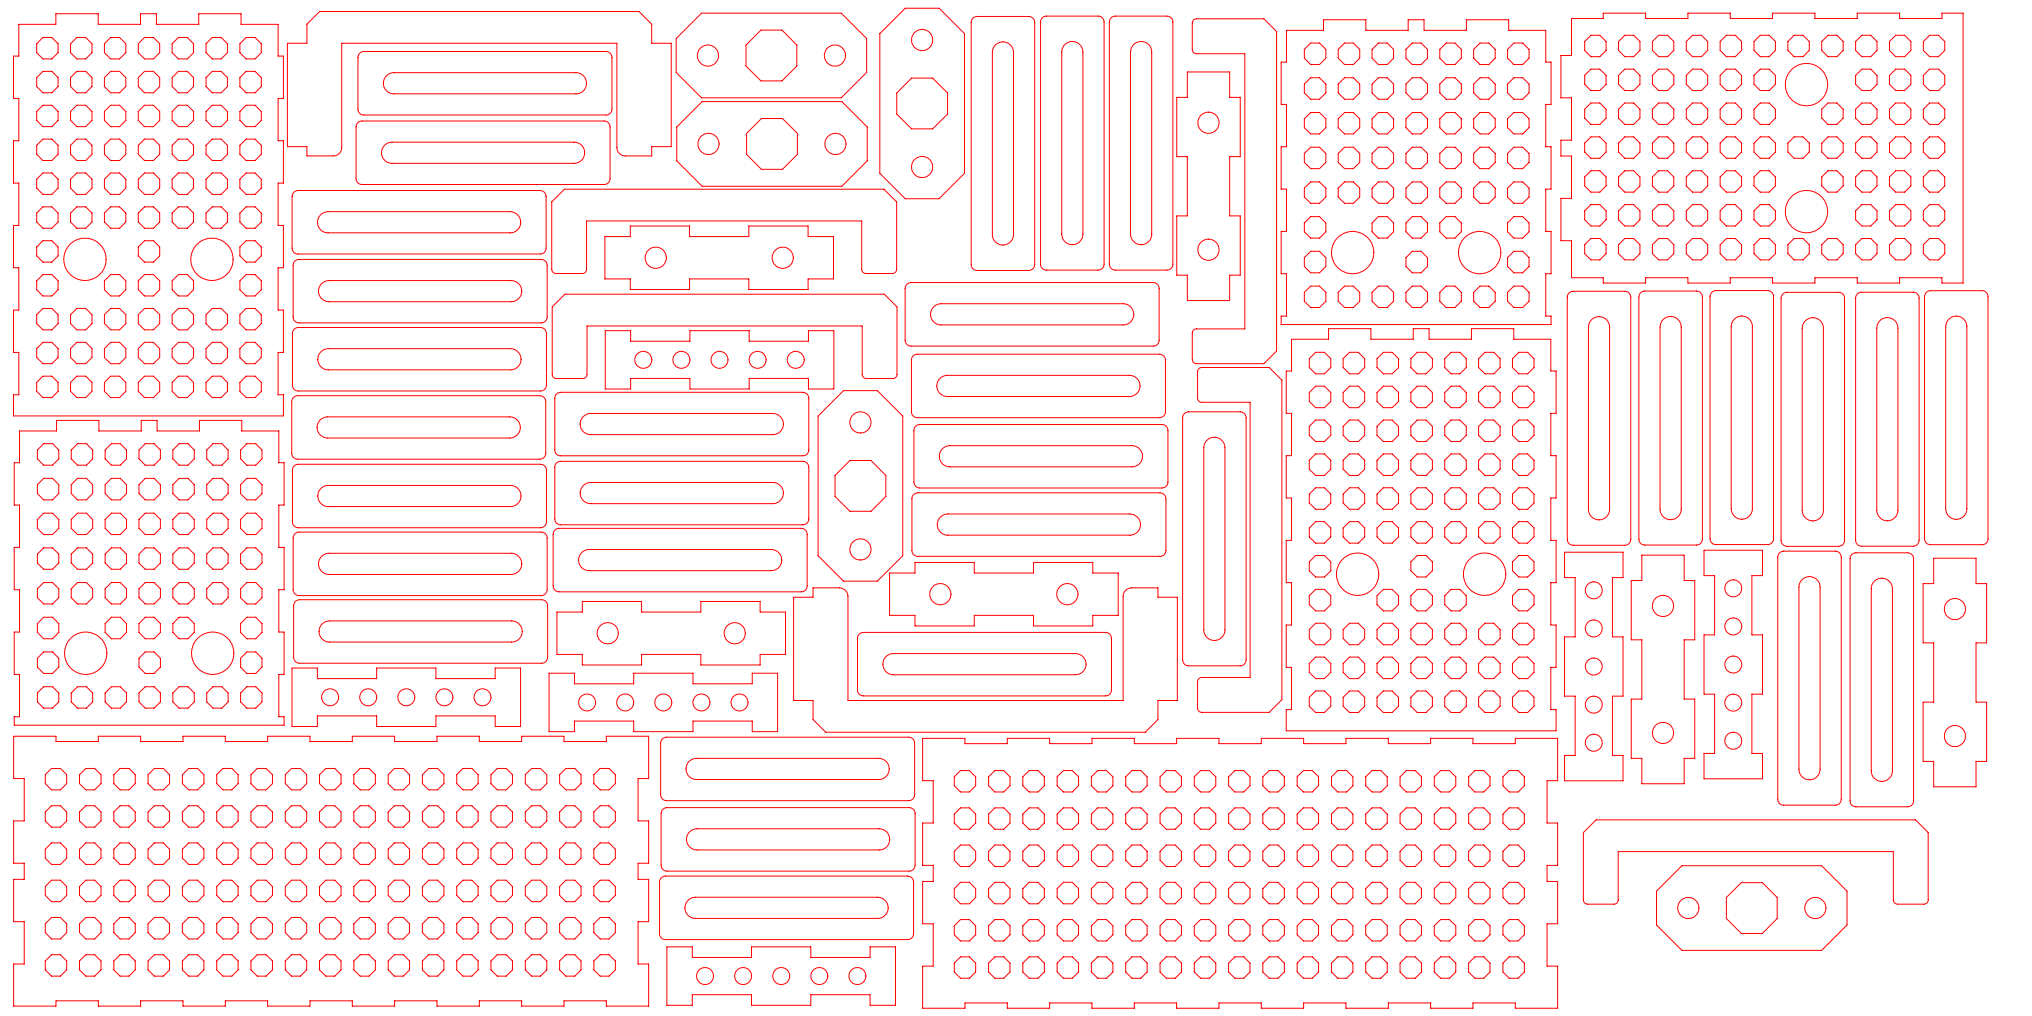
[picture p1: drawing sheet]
<svg xmlns="http://www.w3.org/2000/svg" width="610mm" height="305mm" viewBox="0 0 610 305" stroke-linecap="round" stroke-linejoin="round" font-family="sans-serif">
<g fill="none" stroke="#f00" stroke-width=".3">
<path d="M5.6 7.3h11.2v-3.2h12.7v3.2h12.7v-3.2h4.7v3.2h12.7v-3.2h12.7v3.2h11.1v9.5h1.6v12.7h-1.6v12.7h1.6v12.7h-1.6v12.7h1.6v12.7h-1.6v12.7h1.6v12.7h-1.6v12.7h1.6v6.4h-80.9v-6.4h1.5v-12.7h-1.5v-12.7h1.5v-12.7h-1.5v-12.7h1.5v-12.7h-1.5v-12.7h1.5v-12.7h-1.5v-12.7h1.5zM86.2 13h5.9v-5.7l3.8-3.8h95.8l3.8 3.8v5.7h5.9v31h-5.9v2.8h-7.9a2.53 2.53 0 0 1-2.5-2.6v-31.2h-82.6v31.2a2.53 2.53 0 0 1-2.5 2.6h-7.9v-2.8h-5.9zM107.8 16.1l.7-.5 .7-.1h72.6a1.79 1.79 0 0 1 1.8 1.8v15.4a1.79 1.79 0 0 1-1.8 1.8h-72.6a1.73 1.73 0 0 1-1.8-1.8v-15.4zM202.8 11.6l7.7-7.6h41.9l7.6 7.6v10.1l-7.6 7.7h-41.9l-7.7-7.7zM263.9 10.1l7.7-7.6h10.1l7.6 7.6v41.9l-7.6 7.6h-10.1l-7.7-7.6zM291.7 5.6l.8-.6 .6-.1h15.5a1.79 1.79 0 0 1 1.8 1.8v72.7a1.79 1.79 0 0 1-1.8 1.7h-15.5a1.79 1.79 0 0 1-1.7-1.7v-73zM298.6 13.5a3.2 3.2 0 0 1 3.5-.7 3.2 3.2 0 0 1 2 2.9v54.6a3.2 3.2 0 0 1-3.2 3.2 3.2 3.2 0 0 1-3.2-3.2v-55l.2-.8zM312.8 5.3l.8-.5h15.8a1.79 1.79 0 0 1 1.8 1.8v72.6a1.79 1.79 0 0 1-1.8 1.8h-15.5a1.79 1.79 0 0 1-1.7-1.8v-72.9zM319.4 13.4a3.2 3.2 0 0 1 3.5-.7 3.2 3.2 0 0 1 2 2.9v54.6a3.2 3.2 0 0 1-3.2 3.2 3.2 3.2 0 0 1-3.2-3.2v-54.6l.3-1.2zM333.2 5.5l.8-.6 .6-.1h15.5a1.79 1.79 0 0 1 1.8 1.8v72.6a1.73 1.73 0 0 1-1.8 1.8h-15.5a1.79 1.79 0 0 1-1.8-1.8v-72.6zM340.1 13.4a3.2 3.2 0 0 1 3.5-.7 3.2 3.2 0 0 1 1.9 2.9v54.6a3.2 3.2 0 0 1-3.2 3.2 3.2 3.2 0 0 1-3.1-3.2v-54.6l.2-1.2zM358 6l1-.4h20.2l3.8 3.9v95.8l-3.8 3.8h-20.2a1.26 1.26 0 0 1-1.3-1.3v-7.9a1.21 1.21 0 0 1 1.3-1.2h14.5v-82.6h-14.5a1.26 1.26 0 0 1-1.3-1.2v-8z"/>
<path d="M385.9 9.1h11.2v-3.2h12.7v3.2h12.7v-3.2h4.7v3.2h12.7v-3.2h12.7v3.2h11.1v9.5h1.6v12.7h-1.6v12.7h1.6v12.7h-1.6v12.7h1.6v12.7h-1.6v12.7h1.6v2.6h-80.9v-2.6h1.5v-12.7h-1.5v-12.7h1.5v-12.7h-1.5v-12.7h1.5v-12.7h-1.5v-12.7h1.5zM471.5 5.5h9.5v-1.5h12.7v1.5h12.7v-1.5h12.7v1.5h12.7v-1.5h12.7v1.5h12.7v-1.5h12.7v1.5h12.7v-1.5h6.3v80.9h-6.3v-1.6h-12.7v1.6h-12.7v-1.6h-12.7v1.6h-12.7v-1.6h-12.7v1.6h-12.7v-1.6h-12.7v1.6h-12.7v-1.6h-9.5v-11.1h-3.2v-12.7h3.2v-12.7h-3.2v-4.7h3.2v-12.7h-3.2v-12.7h3.2zM107.2 36.9l.5-.4 .9-.2h72.7a1.79 1.79 0 0 1 1.7 1.8v15.5a1.79 1.79 0 0 1-1.7 1.8h-72.7a1.79 1.79 0 0 1-1.8-1.8v-15.5zM116 22.8l1-.8 1.2-.2h54.6a3.2 3.2 0 0 1 3.2 3.2 3.2 3.2 0 0 1-3.2 3.2h-54.6a3.1 3.1 0 0 1-3-2 3.1 3.1 0 0 1 .8-3.4zM203 38.1l7.6-7.6h42l7.6 7.6v10.2l-7.6 7.6h-42l-7.6-7.6zM356.2 21.6h12.7v7.6h3.2v17.8h-3.2v17.8h3.2v17.8h-3.2v7.6h-12.7v-7.6h-3.2v-17.8h3.2v-17.8h-3.2v-17.8h3.2zM88.1 57.8l.4-.4 .9-.3h72.7a1.79 1.79 0 0 1 1.7 1.8v15.5a1.79 1.79 0 0 1-1.7 1.8h-72.7a1.73 1.73 0 0 1-1.8-1.8v-15.5zM115.4 43.6l1-.7 1.2-.2h54.6a3.2 3.2 0 0 1 3.2 3.1 3.2 3.2 0 0 1-3.2 3.2h-54.6a3.2 3.2 0 0 1-2.9-2 3.2 3.2 0 0 1 .7-3.4zM88.3 78.5l.8-.6 .6-.1h72.6a1.79 1.79 0 0 1 1.8 1.8v15.5a1.79 1.79 0 0 1-1.8 1.8h-72.6a1.79 1.79 0 0 1-1.8-1.8v-15.8zM96.2 64.5l1-.8 1.2-.2h54.6a3.2 3.2 0 0 1 3.2 3.2 3.2 3.2 0 0 1-3.2 3.1h-54.6a3.2 3.2 0 0 1-2.9-1.9 3.2 3.2 0 0 1 .7-3.4zM165.5 60.6l3.8-3.8h95.9l3.8 3.8v20.2a1.26 1.26 0 0 1-1.3 1.3h-7.9a1.26 1.26 0 0 1-1.3-1.3v-14.5h-82.5v14.5a1.21 1.21 0 0 1-1.3 1.3h-7.9a1.26 1.26 0 0 1-1.3-1.3zM181.5 71h7.6v-3.2h17.8v3.2h17.7v-3.2h17.8v3.2h7.6v12.7h-7.6v3.2h-17.8v-3.2h-17.7v3.2h-17.8v-3.2h-7.6z"/>
<path d="M88.1 98.9l.8-.5 .6-.2h72.6a1.79 1.79 0 0 1 1.8 1.8v15.5a1.79 1.79 0 0 1-1.8 1.8h-72.6a1.73 1.73 0 0 1-1.8-1.8v-15.8zM96.5 85.1l1-.7 1.2-.2h54.7a3.2 3.2 0 0 1 3.1 3.1 3.2 3.2 0 0 1-3.1 3.2h-54.7a3.2 3.2 0 0 1-2.9-1.9 3.2 3.2 0 0 1 .7-3.5zM165.7 92.1l3.8-3.8h95.8l3.8 3.8v20.2a1.21 1.21 0 0 1-1.3 1.3h-7.9a1.26 1.26 0 0 1-1.2-1.3v-14.5h-82.6v14.5a1.21 1.21 0 0 1-1.3 1.3h-7.9a1.21 1.21 0 0 1-1.2-1.3zM181.6 99.2h7.6v3.2h17.8v-3.2h17.8v3.2h17.7v-3.2h7.7v17.5h-7.7v-3.2h-17.7v3.2h-17.8v-3.2h-17.8v3.2h-7.6zM272 85.4l.7-.5 .6-.1h72.7a1.79 1.79 0 0 1 1.7 1.8v15.5a1.73 1.73 0 0 1-1.7 1.7h-72.7a1.73 1.73 0 0 1-1.8-1.7v-15.5zM280.1 92.1l1-.7 1.2-.3h54.6a3.2 3.2 0 0 1 3.2 3.2 3.2 3.2 0 0 1-3.2 3.2h-54.6a3.1 3.1 0 0 1-2.9-2 3.1 3.1 0 0 1 .7-3.4zM470.6 88l.7-.5 .6-.1h15.6a1.79 1.79 0 0 1 1.7 1.7v72.7a1.79 1.79 0 0 1-1.7 1.8h-15.6a1.79 1.79 0 0 1-1.7-1.8v-72.7zM477.4 95.9a3.2 3.2 0 0 1 3.5-.6 3.2 3.2 0 0 1 2 2.9v54.6a3.2 3.2 0 0 1-3.2 3.2 3.2 3.2 0 0 1-3.2-3.2v-54.6l.3-1.3zM492.3 87.7l1.1-.4h15.5a1.79 1.79 0 0 1 1.8 1.8v72.6a1.79 1.79 0 0 1-1.8 1.8h-15.5a1.73 1.73 0 0 1-1.7-1.8v-72.6l.2-.9zM498.9 95.9a3.2 3.2 0 0 1 3.5-.7 3.2 3.2 0 0 1 2 2.9v54.6a3.2 3.2 0 0 1-3.2 3.2 3.2 3.2 0 0 1-3.2-3.2v-54.6l.3-1.2zM513.4 87.8l.5-.4 .9-.2h15.5a1.79 1.79 0 0 1 1.8 1.8v72.6a1.79 1.79 0 0 1-1.8 1.8h-15.5a1.73 1.73 0 0 1-1.8-1.8v-72.6zM520.3 95.7a3.1 3.1 0 0 1 3.5-.7 3.1 3.1 0 0 1 1.9 3v54.6a3.2 3.2 0 0 1-3.2 3.2 3.2 3.2 0 0 1-3.1-3.2v-54.6l.2-1.2z"/>
<path d="M535 88.1l.8-.4h15.8a1.73 1.73 0 0 1 1.8 1.8v72.6a1.78 1.78 0 0 1-1.8 1.8h-15.5a1.79 1.79 0 0 1-1.8-1.8v-72.6l.1-.6zM541.6 96.2a3.1 3.1 0 0 1 3.5-.7 3.1 3.1 0 0 1 1.9 3v54.6a3.2 3.2 0 0 1-3.2 3.2 3.2 3.2 0 0 1-3.1-3.2v-54.6l.2-1.2zM557.3 88.1l.9-.4h15.8a1.73 1.73 0 0 1 1.7 1.7v72.7a1.79 1.79 0 0 1-1.7 1.8h-15.5a1.79 1.79 0 0 1-1.8-1.8v-72.7l.1-.6zM564.3 95.9a3.2 3.2 0 0 1 3.3-.3 3.2 3.2 0 0 1 1.8 2.9v54.6a3.2 3.2 0 0 1-3.2 3.1 3.2 3.2 0 0 1-3.2-3.1v-54.6l.3-1.3zM577.8 87.8l.8-.5 .6-.1h15.4a1.79 1.79 0 0 1 1.8 1.8v72.6a1.73 1.73 0 0 1-1.8 1.8h-15.4a1.73 1.73 0 0 1-1.8-1.8v-72.6zM584.7 95.8a3.1 3.1 0 0 1 3.4-.7 3.1 3.1 0 0 1 2 2.9v54.6a3.2 3.2 0 0 1-3.2 3.2 3.2 3.2 0 0 1-3.2-3.2v-54.6l.3-1.2zM87.9 119.3l.8-.5 .6-.1h72.6a1.79 1.79 0 0 1 1.8 1.8v15.5a1.79 1.79 0 0 1-1.8 1.8h-72.6a1.79 1.79 0 0 1-1.8-1.8v-15.8zM96.3 105.6l1-.8 1.2-.2h54.6a3.2 3.2 0 0 1 3.2 3.2 3.2 3.2 0 0 1-3.2 3.1h-54.6a3.1 3.1 0 0 1-2.9-1.9 3.1 3.1 0 0 1 .7-3.4zM166.8 118.3l.8-.5 .6-.1h72.6a1.79 1.79 0 0 1 1.8 1.8v15.5a1.79 1.79 0 0 1-1.8 1.7h-72.6a1.73 1.73 0 0 1-1.8-1.7v-15.8zM253 117.2h10.2l7.6 7.6v41.9l-7.6 7.6h-10.2l-7.6-7.6v-41.9zM273.8 106.9l.8-.5 .6-.1h72.6a1.79 1.79 0 0 1 1.8 1.7v15.5a1.79 1.79 0 0 1-1.8 1.8h-72.6a1.79 1.79 0 0 1-1.8-1.8v-15.8zM282 113.5l1-.6 1.2-.3h54.6a3.2 3.2 0 0 1 3.2 3.2 3.2 3.2 0 0 1-3.2 3.2h-54.6a3.2 3.2 0 0 1-2.9-2 3.2 3.2 0 0 1 .7-3.5z"/>
<path d="M359.6 110.6l.9-.4h20.3l3.8 3.9v95.8l-3.8 3.8h-20.3a1.26 1.26 0 0 1-1.2-1.3v-7.9a1.26 1.26 0 0 1 1.2-1.3h14.5v-82.5h-14.5a1.21 1.21 0 0 1-1.2-1.3v-7.9zM387.5 101.8h11.1v-3.2h12.7v3.2h12.7v-3.2h4.7v3.2h12.7v-3.2h12.7v3.2h11.1v9.5h1.6v12.7h-1.6v12.7h1.6v12.7h-1.6v12.7h1.6v12.7h-1.6v12.7h1.6v12.7h-1.6v12.7h1.6v6.4h-80.9v-6.4h1.6v-12.7h-1.6v-12.7h1.6v-12.7h-1.6v-12.7h1.6v-12.7h-1.6v-12.7h1.6v-12.7h-1.6v-12.7h1.6zM5.9 129.3h11.1v-3.2h12.7v3.2h12.7v-3.2h4.7v3.2h12.7v-3.2h12.7v3.2h11.1v9.5h1.6v12.7h-1.6v12.7h1.6v12.7h-1.6v12.7h1.6v12.7h-1.6v12.7h1.6v2.6h-80.9v-2.6h1.6v-12.7h-1.6v-12.7h1.6v-12.7h-1.6v-12.7h1.6v-12.7h-1.6v-12.7h1.6zM88.1 139.9l.5-.4 .9-.2h72.6a1.79 1.79 0 0 1 1.8 1.7v15.5a1.79 1.79 0 0 1-1.8 1.8h-72.6a1.79 1.79 0 0 1-1.8-1.8v-15.8zM96.1 126l1-.7 1.2-.2h54.6a3.2 3.2 0 0 1 3.2 3.1 3.2 3.2 0 0 1-3.2 3.2h-54.6a3.2 3.2 0 0 1-2.9-1.9 3.2 3.2 0 0 1 .7-3.5zM166.8 139l.8-.5 .6-.1h72.6a1.79 1.79 0 0 1 1.8 1.8v15.5a1.79 1.79 0 0 1-1.8 1.7h-72.6a1.79 1.79 0 0 1-1.8-1.7v-15.8zM175 125l1-.7 1.2-.3h54.6a3.2 3.2 0 0 1 3.2 3.2 3.2 3.2 0 0 1-3.2 3.2h-54.6a3.1 3.1 0 0 1-2.9-1.9 3.1 3.1 0 0 1 .7-3.5zM274.6 128l.7-.5 .6-.1h72.7a1.79 1.79 0 0 1 1.8 1.8v15.4a1.79 1.79 0 0 1-1.8 1.8h-72.7a1.79 1.79 0 0 1-1.7-1.8v-15.4zM282.7 134.6l1.1-.7 1.2-.2h54.6a3.2 3.2 0 0 1 3.2 3.2 3.2 3.2 0 0 1-3.2 3.2h-54.6a3.2 3.2 0 0 1-3-2 3.2 3.2 0 0 1 .7-3.5zM355.4 124l1.2-.5h15.4a1.79 1.79 0 0 1 1.8 1.8v72.7a1.79 1.79 0 0 1-1.8 1.7h-15.4a1.73 1.73 0 0 1-1.8-1.7v-72.7l.1-.6zM362.1 132.1a3.2 3.2 0 0 1 3.4-.7 3.2 3.2 0 0 1 2 2.9v54.6a3.2 3.2 0 0 1-3.2 3.2 3.2 3.2 0 0 1-3.2-3.2v-54.6l.3-1.2zM96.3 146.5l1-.6 1.2-.3h54.6a3.2 3.2 0 0 1 3.2 3.2 3.2 3.2 0 0 1-3.2 3.2h-54.6a3.2 3.2 0 0 1-2.9-2 3.2 3.2 0 0 1 .7-3.5z"/>
<path d="M166.4 159.1l.7-.5 .6-.1h72.7a1.79 1.79 0 0 1 1.7 1.8v15.5a1.79 1.79 0 0 1-1.7 1.8h-72.7a1.79 1.79 0 0 1-1.8-1.8v-15.5zM175 145.7l1-.7 1.2-.3h54.6a3.2 3.2 0 0 1 3.2 3.2 3.2 3.2 0 0 1-3.2 3.2h-54.6a3.2 3.2 0 0 1-2.9-2 3.2 3.2 0 0 1 .7-3.4zM274 148.5l.7-.5 .6-.2h72.7a1.79 1.79 0 0 1 1.8 1.8v15.5a1.79 1.79 0 0 1-1.8 1.8h-72.7a1.79 1.79 0 0 1-1.7-1.8v-15.8zM281.8 155.4l1.3-1 1.3-.2h54.6a3.2 3.2 0 0 1 3.2 3.2 3.2 3.2 0 0 1-3.2 3.1h-54.6a3.2 3.2 0 0 1-2.9-1.7 3.2 3.2 0 0 1 .3-3.4zM88.6 160l.8-.4h72.9a1.73 1.73 0 0 1 1.8 1.8v15.5a1.79 1.79 0 0 1-1.8 1.8h-72.6a1.79 1.79 0 0 1-1.8-1.8v-15.8zM96.5 166.9l1.8-.9h55.1a3.2 3.2 0 0 1 3.1 3.2 3.2 3.2 0 0 1-3.1 3.1h-54.7a3.2 3.2 0 0 1-2.9-1.9 3.2 3.2 0 0 1 .7-3.5zM174.5 165.8l1-.7 1.2-.2h54.7a3.2 3.2 0 0 1 3.1 3.1 3.2 3.2 0 0 1-3.1 3.2h-54.7a3.2 3.2 0 0 1-2.9-1.9 3.2 3.2 0 0 1 .7-3.5zM238.1 179.2h5.8v-2.8h7.9a2.66 2.66 0 0 1 2.6 2.5v31.2h82.5v-31.2a2.59 2.59 0 0 1 2.6-2.5h7.9v2.8h5.8v30.9h-5.8v5.8l-3.8 3.8h-95.9l-3.8-3.8v-5.8h-5.8zM266.9 171.9h7.6v-3.2h17.8v3.2h17.8v-3.2h17.7v3.2h7.7v12.7h-7.7v3.2h-17.7v-3.2h-17.8v3.2h-17.8v-3.2h-7.6zM469.4 165.7h17.5v7.6h-3.2v17.8h3.2v17.7h-3.2v17.8h3.2v7.6h-17.5v-7.6h3.1v-17.8h-3.1v-17.7h3.1v-17.8h-3.1zM492.5 166.5h12.7v7.7h3.2v17.7h-3.2v17.8h3.2v17.8h-3.2v7.6h-12.7v-7.6h-3.1v-17.8h3.1v-17.8h-3.1v-17.7h3.1zM511.2 165.1h17.5v7.6h-3.1v17.8h3.1v17.7h-3.1v17.8h3.1v7.6h-17.5v-7.6h3.2v-17.8h-3.2v-17.7h3.2v-17.8h-3.2z"/>
<path d="M533.8 166l.4-.4 .9-.3h15.5a1.79 1.79 0 0 1 1.8 1.8v72.7a1.79 1.79 0 0 1-1.8 1.7h-15.5a1.73 1.73 0 0 1-1.8-1.7v-72.7zM540.6 173.9a3.2 3.2 0 0 1 3.5-.7 3.2 3.2 0 0 1 1.9 2.9v54.7a3.2 3.2 0 0 1-3.1 3.1 3.2 3.2 0 0 1-3.2-3.1v-54.7l.2-1.2zM555.4 166.5l.8-.6 .6-.1h15.5a1.79 1.79 0 0 1 1.8 1.8v72.7a1.79 1.79 0 0 1-1.8 1.7h-15.5a1.79 1.79 0 0 1-1.8-1.7v-73zM562.3 174.4a3.2 3.2 0 0 1 3.5-.7 3.2 3.2 0 0 1 1.9 2.9v54.6a3.2 3.2 0 0 1-3.1 3.2 3.2 3.2 0 0 1-3.2-3.2v-55l.2-.8zM580.1 167.5h12.7v7.6h3.2v17.8h-3.2v17.7h3.2v17.8h-3.2v7.6h-12.7v-7.6h-3.2v-17.8h3.2v-17.7h-3.2v-17.8h3.2zM88.5 180.6l.5-.4 .9-.3h72.6a1.79 1.79 0 0 1 1.8 1.8v15.5a1.79 1.79 0 0 1-1.8 1.8h-72.6a1.73 1.73 0 0 1-1.8-1.8v-15.5zM96.6 187.2l1-.7 1.3-.2h54.6a3.2 3.2 0 0 1 3.2 3.1 3.2 3.2 0 0 1-3.2 3.2h-54.6a3.2 3.2 0 0 1-2.9-1.9 3.2 3.2 0 0 1 .6-3.5zM167.1 183.6h7.6v-3.2h17.8v3.2h17.8v-3.2h17.7v3.2h7.7v12.7h-7.7v3.2h-17.7v-3.2h-17.8v3.2h-17.8v-3.2h-7.6zM257.7 190.4l.7-.6 .6-.1h72.6a1.79 1.79 0 0 1 1.8 1.8v15.5a1.79 1.79 0 0 1-1.8 1.8h-72.6a1.79 1.79 0 0 1-1.8-1.8v-15.5zM265.8 197l1-.7 1.2-.2h54.7a3.2 3.2 0 0 1 3.1 3.1 3.2 3.2 0 0 1-3.1 3.2h-54.7a3.2 3.2 0 0 1-2.9-1.9 3.2 3.2 0 0 1 .7-3.5zM87.6 200.4h7.6v3.2h17.8v-3.2h17.8v3.2h17.8v-3.2h7.6v17.5h-7.6v-3.1h-17.8v3.1h-17.8v-3.1h-17.8v3.1h-7.6zM164.7 202h7.6v3.1h17.8v-3.1h17.8v3.1h17.8v-3.1h7.6v17.5h-7.6v-3.2h-17.8v3.2h-17.8v-3.2h-17.8v3.2h-7.6z"/>
<path d="M4.1 220.9h12.7v1.6h12.7v-1.6h12.7v1.6h12.7v-1.6h12.7v1.6h12.7v-1.6h12.7v1.6h12.7v-1.6h12.7v1.6h12.7v-1.6h12.7v1.6h12.7v-1.6h12.7v1.6h12.7v-1.6h12.7v12.7h-3.2v12.7h3.2v12.7h-3.2v4.8h3.2v12.7h-3.2v12.7h3.2v12.6h-12.7v-1.6h-12.7v1.6h-12.7v-1.6h-12.7v1.6h-12.7v-1.6h-12.7v1.6h-12.7v-1.6h-12.7v1.6h-12.7v-1.6h-12.7v1.6h-12.7v-1.6h-12.7v1.6h-12.7v-1.6h-12.7v1.6h-12.7v-12.6h3.2v-12.7h-3.2v-12.7h3.2v-4.8h-3.2v-12.7h3.2v-12.7h-3.2zM198.6 221.8l.8-.5 .6-.1h72.6a1.79 1.79 0 0 1 1.8 1.7v15.5a1.79 1.79 0 0 1-1.8 1.8h-72.6a1.79 1.79 0 0 1-1.8-1.8v-15.5zM206.7 228.4l1.1-.6 1.2-.3h54.6a3.2 3.2 0 0 1 3.2 3.2 3.2 3.2 0 0 1-3.2 3.2h-54.6a3.2 3.2 0 0 1-2.9-2 3.2 3.2 0 0 1 .6-3.5zM276.8 221.5h12.7v1.6h12.7v-1.6h12.7v1.6h12.7v-1.6h12.7v1.6h12.7v-1.6h12.7v1.6h12.7v-1.6h12.7v1.6h12.7v-1.6h12.7v1.6h12.7v-1.6h12.7v1.6h12.7v-1.6h12.7v12.7h-3.2v12.7h3.2v12.7h-3.2v4.8h3.2v12.7h-3.2v12.7h3.2v12.7h-12.7v-1.6h-12.7v1.6h-12.7v-1.6h-12.7v1.6h-12.7v-1.6h-12.7v1.6h-12.7v-1.6h-12.7v1.6h-12.7v-1.6h-12.7v1.6h-12.7v-1.6h-12.7v1.6h-12.7v-1.6h-12.7v1.6h-12.7v-12.7h3.2v-12.7h-3.2v-12.7h3.2v-4.8h-3.2v-12.7h3.2v-12.7h-3.2zM198.8 242.9l.7-.5 .6-.1h72.7a1.79 1.79 0 0 1 1.7 1.8v15.5a1.79 1.79 0 0 1-1.7 1.7h-72.7a1.79 1.79 0 0 1-1.8-1.7v-15.5zM206.9 249.6l1-.7 1.2-.3h54.6a3.2 3.2 0 0 1 3.2 3.2 3.2 3.2 0 0 1-3.2 3.2h-54.6a3.2 3.2 0 0 1-2.9-2 3.2 3.2 0 0 1 .7-3.4zM475 249.8l3.8-3.8h95.8l3.8 3.8v20.2a1.21 1.21 0 0 1-1.2 1.3h-7.9a1.26 1.26 0 0 1-1.3-1.3v-14.5h-82.5v14.5a1.21 1.21 0 0 1-1.3 1.3h-7.9a1.21 1.21 0 0 1-1.3-1.3zM198.3 263.5l.7-.6 .6-.1h72.7a1.79 1.79 0 0 1 1.8 1.8v15.5a1.79 1.79 0 0 1-1.8 1.8h-72.7a1.73 1.73 0 0 1-1.7-1.8v-15.8zM206.4 270.1l1-.7 1.3-.2h54.6a3.2 3.2 0 0 1 3.2 3.1 3.2 3.2 0 0 1-3.2 3.2h-54.6a3.1 3.1 0 0 1-3-1.9 3.1 3.1 0 0 1 .7-3.5zM497 267.3l7.6-7.6h41.9l7.6 7.6v10.2l-7.6 7.6h-41.9l-7.6-7.6zM200.1 284.1h7.6v3.1h17.8v-3.1h17.7v3.1h17.8v-3.1h7.6v17.5h-7.6v-3.2h-17.8v3.2h-17.7v-3.2h-17.8v3.2h-7.6z"/>
<circle cx="14.2" cy="14.5" r="3.5"/>
<circle cx="24.4" cy="14.5" r="3.5"/>
<circle cx="34.5" cy="14.5" r="3.5"/>
<circle cx="44.7" cy="14.5" r="3.5"/>
<circle cx="54.9" cy="14.5" r="3.5"/>
<circle cx="65" cy="14.5" r="3.5"/>
<circle cx="75.2" cy="14.5" r="3.5"/>
<circle cx="212.4" cy="16.7" r="3.2"/>
<circle cx="231.4" cy="16.7" r="8.3"/>
<circle cx="250.5" cy="16.7" r="3.2"/>
<circle cx="276.6" cy="12" r="3.2"/>
<circle cx="394.5" cy="16.1" r="3.5"/>
<circle cx="404.7" cy="16.1" r="3.5"/>
<circle cx="414.8" cy="16.1" r="3.5"/>
<circle cx="425" cy="16.1" r="3.5"/>
<circle cx="435.2" cy="16.1" r="3.5"/>
<circle cx="445.3" cy="16.1" r="3.5"/>
<circle cx="455.5" cy="16.1" r="3.5"/>
<circle cx="478.6" cy="13.8" r="3.5"/>
<circle cx="488.8" cy="13.8" r="3.5"/>
<circle cx="498.9" cy="13.8" r="3.5"/>
<circle cx="509.1" cy="13.8" r="3.5"/>
<circle cx="519.3" cy="13.8" r="3.5"/>
<circle cx="529.4" cy="13.8" r="3.5"/>
<circle cx="539.6" cy="13.8" r="3.5"/>
<circle cx="549.7" cy="13.8" r="3.5"/>
<circle cx="559.9" cy="13.8" r="3.5"/>
<circle cx="570.1" cy="13.8" r="3.5"/>
<circle cx="580.2" cy="13.8" r="3.5"/>
<circle cx="14.2" cy="24.6" r="3.5"/>
<circle cx="14.2" cy="34.8" r="3.5"/>
<circle cx="24.4" cy="34.8" r="3.5"/>
<circle cx="24.4" cy="24.6" r="3.5"/>
<circle cx="34.5" cy="24.6" r="3.5"/>
<circle cx="34.5" cy="34.8" r="3.5"/>
<circle cx="44.7" cy="24.6" r="3.5"/>
<circle cx="44.7" cy="34.8" r="3.5"/>
<circle cx="54.9" cy="24.6" r="3.5"/>
<circle cx="54.9" cy="34.8" r="3.5"/>
<circle cx="65" cy="24.6" r="3.5"/>
<circle cx="65" cy="34.8" r="3.5"/>
<circle cx="75.2" cy="24.6" r="3.5"/>
<circle cx="75.2" cy="34.8" r="3.5"/>
<circle cx="276.6" cy="31.1" r="8.2"/>
<circle cx="362.5" cy="36.8" r="3.2"/>
<circle cx="394.5" cy="26.5" r="3.5"/>
<circle cx="394.5" cy="37" r="3.5"/>
<circle cx="404.7" cy="26.5" r="3.5"/>
<circle cx="404.7" cy="37" r="3.5"/>
<circle cx="414.8" cy="26.5" r="3.5"/>
<circle cx="414.9" cy="37" r="3.5"/>
<circle cx="425" cy="26.5" r="3.5"/>
<circle cx="425" cy="37" r="3.5"/>
<circle cx="435.2" cy="26.5" r="3.5"/>
<circle cx="435.2" cy="37" r="3.5"/>
<circle cx="445.3" cy="26.5" r="3.5"/>
<circle cx="445.3" cy="37" r="3.5"/>
<circle cx="455.5" cy="26.5" r="3.5"/>
<circle cx="455.5" cy="37" r="3.5"/>
<circle cx="478.6" cy="24" r="3.5"/>
<circle cx="478.6" cy="34.1" r="3.5"/>
<circle cx="488.8" cy="24" r="3.5"/>
<circle cx="488.8" cy="34.1" r="3.5"/>
<circle cx="498.9" cy="34.1" r="3.5"/>
<circle cx="498.9" cy="24" r="3.5"/>
<circle cx="509.1" cy="24" r="3.5"/>
<circle cx="509.1" cy="34.1" r="3.5"/>
<circle cx="519.3" cy="24" r="3.5"/>
<circle cx="519.3" cy="34.1" r="3.5"/>
<circle cx="529.4" cy="34.1" r="3.5"/>
<circle cx="529.4" cy="24" r="3.5"/>
<circle cx="541.9" cy="25.4" r="6.3"/>
<circle cx="549.7" cy="34.1" r="3.5"/>
<circle cx="559.9" cy="24" r="3.5"/>
<circle cx="559.9" cy="34.1" r="3.5"/>
<circle cx="570.1" cy="24" r="3.5"/>
<circle cx="570.1" cy="34.1" r="3.5"/>
<circle cx="580.2" cy="34.1" r="3.5"/>
<circle cx="580.2" cy="24" r="3.5"/>
<circle cx="14.2" cy="44.9" r="3.5"/>
<circle cx="14.2" cy="55.1" r="3.5"/>
<circle cx="24.4" cy="44.9" r="3.5"/>
<circle cx="24.4" cy="55.1" r="3.5"/>
<circle cx="34.5" cy="44.9" r="3.5"/>
<circle cx="34.5" cy="55.1" r="3.5"/>
<circle cx="44.7" cy="44.9" r="3.5"/>
<circle cx="44.7" cy="55.1" r="3.5"/>
<circle cx="54.9" cy="44.9" r="3.5"/>
<circle cx="54.9" cy="55.1" r="3.5"/>
<circle cx="65" cy="44.9" r="3.5"/>
<circle cx="65" cy="55.1" r="3.5"/>
<circle cx="75.2" cy="44.9" r="3.5"/>
<circle cx="75.2" cy="55.1" r="3.5"/>
<circle cx="212.5" cy="43.2" r="3.2"/>
<circle cx="231.6" cy="43.2" r="8.3"/>
<circle cx="250.6" cy="43.2" r="3.2"/>
<circle cx="276.6" cy="50.1" r="3.2"/>
<circle cx="394.5" cy="57.8" r="3.5"/>
<circle cx="394.5" cy="47.4" r="3.5"/>
<circle cx="404.7" cy="57.8" r="3.5"/>
<circle cx="404.7" cy="47.4" r="3.5"/>
<circle cx="414.9" cy="57.8" r="3.5"/>
<circle cx="414.9" cy="47.4" r="3.5"/>
<circle cx="425" cy="57.8" r="3.5"/>
<circle cx="425" cy="47.4" r="3.5"/>
<circle cx="435.2" cy="57.8" r="3.5"/>
<circle cx="435.2" cy="47.4" r="3.5"/>
<circle cx="445.3" cy="57.8" r="3.5"/>
<circle cx="445.3" cy="47.4" r="3.5"/>
<circle cx="455.5" cy="57.8" r="3.5"/>
<circle cx="455.5" cy="47.4" r="3.5"/>
<circle cx="478.6" cy="54.4" r="3.5"/>
<circle cx="478.6" cy="44.3" r="3.5"/>
<circle cx="488.8" cy="54.4" r="3.5"/>
<circle cx="488.8" cy="44.3" r="3.5"/>
<circle cx="498.9" cy="44.3" r="3.5"/>
<circle cx="498.9" cy="54.4" r="3.5"/>
<circle cx="509.1" cy="54.4" r="3.5"/>
<circle cx="509.1" cy="44.3" r="3.5"/>
<circle cx="519.3" cy="44.3" r="3.5"/>
<circle cx="519.3" cy="54.4" r="3.5"/>
<circle cx="529.4" cy="44.3" r="3.5"/>
<circle cx="529.4" cy="54.4" r="3.5"/>
<circle cx="539.6" cy="44.3" r="3.5"/>
<circle cx="549.7" cy="44.3" r="3.5"/>
<circle cx="549.7" cy="54.4" r="3.5"/>
<circle cx="559.9" cy="44.3" r="3.5"/>
<circle cx="559.9" cy="54.4" r="3.5"/>
<circle cx="570.1" cy="54.4" r="3.5"/>
<circle cx="570.1" cy="44.3" r="3.5"/>
<circle cx="580.2" cy="54.4" r="3.5"/>
<circle cx="580.2" cy="44.3" r="3.5"/>
<circle cx="14.2" cy="65.3" r="3.5"/>
<circle cx="14.2" cy="75.4" r="3.5"/>
<circle cx="24.4" cy="65.3" r="3.5"/>
<circle cx="25.5" cy="77.8" r="6.3"/>
<circle cx="34.5" cy="65.3" r="3.5"/>
<circle cx="44.7" cy="75.4" r="3.5"/>
<circle cx="44.7" cy="65.3" r="3.5"/>
<circle cx="54.9" cy="65.3" r="3.5"/>
<circle cx="63.6" cy="77.8" r="6.3"/>
<circle cx="65" cy="65.3" r="3.5"/>
<circle cx="75.2" cy="75.4" r="3.5"/>
<circle cx="75.2" cy="65.3" r="3.5"/>
<circle cx="196.7" cy="77.3" r="3.2"/>
<circle cx="234.8" cy="77.3" r="3.2"/>
<circle cx="362.5" cy="74.9" r="3.2"/>
<circle cx="394.5" cy="68.2" r="3.5"/>
<circle cx="394.5" cy="78.6" r="3.5"/>
<circle cx="405.8" cy="75.8" r="6.4"/>
<circle cx="414.8" cy="68.2" r="3.5"/>
<circle cx="425" cy="78.6" r="3.5"/>
<circle cx="425" cy="68.2" r="3.5"/>
<circle cx="435.2" cy="68.2" r="3.5"/>
<circle cx="443.9" cy="75.8" r="6.4"/>
<circle cx="455.5" cy="68.2" r="3.5"/>
<circle cx="455.5" cy="78.6" r="3.5"/>
<circle cx="478.6" cy="64.6" r="3.5"/>
<circle cx="478.6" cy="74.8" r="3.5"/>
<circle cx="488.8" cy="64.6" r="3.5"/>
<circle cx="488.8" cy="74.8" r="3.5"/>
<circle cx="498.9" cy="74.8" r="3.5"/>
<circle cx="498.9" cy="64.6" r="3.5"/>
<circle cx="509.1" cy="74.8" r="3.5"/>
<circle cx="509.1" cy="64.6" r="3.5"/>
<circle cx="519.3" cy="74.8" r="3.5"/>
<circle cx="519.3" cy="64.6" r="3.5"/>
<circle cx="529.4" cy="74.8" r="3.5"/>
<circle cx="529.4" cy="64.6" r="3.5"/>
<circle cx="539.6" cy="74.8" r="3.5"/>
<circle cx="541.9" cy="63.5" r="6.3"/>
<circle cx="549.7" cy="74.8" r="3.5"/>
<circle cx="559.9" cy="74.8" r="3.5"/>
<circle cx="559.9" cy="64.6" r="3.5"/>
<circle cx="570.1" cy="74.8" r="3.5"/>
<circle cx="570.1" cy="64.6" r="3.5"/>
<circle cx="580.2" cy="74.8" r="3.5"/>
<circle cx="580.2" cy="64.6" r="3.5"/>
<circle cx="14.2" cy="85.6" r="3.5"/>
<circle cx="14.2" cy="95.7" r="3.5"/>
<circle cx="24.4" cy="95.7" r="3.5"/>
<circle cx="34.5" cy="85.6" r="3.5"/>
<circle cx="34.5" cy="95.7" r="3.5"/>
<circle cx="44.7" cy="85.6" r="3.5"/>
<circle cx="44.7" cy="95.7" r="3.5"/>
<circle cx="54.9" cy="85.6" r="3.5"/>
<circle cx="54.9" cy="95.7" r="3.5"/>
<circle cx="65" cy="95.7" r="3.5"/>
<circle cx="75.2" cy="85.6" r="3.5"/>
<circle cx="75.2" cy="95.7" r="3.5"/>
<circle cx="394.5" cy="89" r="3.5"/>
<circle cx="404.7" cy="89" r="3.5"/>
<circle cx="414.9" cy="89" r="3.5"/>
<circle cx="425" cy="89" r="3.5"/>
<circle cx="435.2" cy="89" r="3.5"/>
<circle cx="445.3" cy="89" r="3.5"/>
<circle cx="455.5" cy="89" r="3.5"/>
<circle cx="14.2" cy="116.1" r="3.5"/>
<circle cx="14.2" cy="105.9" r="3.5"/>
<circle cx="24.4" cy="105.9" r="3.5"/>
<circle cx="24.4" cy="116.1" r="3.5"/>
<circle cx="34.5" cy="105.9" r="3.5"/>
<circle cx="34.5" cy="116.1" r="3.5"/>
<circle cx="44.7" cy="105.9" r="3.5"/>
<circle cx="44.7" cy="116.1" r="3.5"/>
<circle cx="54.9" cy="105.9" r="3.5"/>
<circle cx="54.9" cy="116.1" r="3.5"/>
<circle cx="65" cy="105.9" r="3.5"/>
<circle cx="65" cy="116.1" r="3.5"/>
<circle cx="75.2" cy="105.9" r="3.5"/>
<circle cx="75.2" cy="116.1" r="3.5"/>
<circle cx="193" cy="108" r="2.53"/>
<circle cx="204.4" cy="107.9" r="2.53"/>
<circle cx="215.9" cy="107.9" r="2.53"/>
<circle cx="227.3" cy="107.9" r="2.53"/>
<circle cx="238.7" cy="108" r="2.53"/>
<circle cx="396" cy="119.1" r="3.5"/>
<circle cx="396" cy="108.9" r="3.5"/>
<circle cx="406.2" cy="119.1" r="3.5"/>
<circle cx="406.2" cy="108.9" r="3.5"/>
<circle cx="416.3" cy="108.9" r="3.5"/>
<circle cx="416.3" cy="119.1" r="3.5"/>
<circle cx="426.5" cy="108.9" r="3.5"/>
<circle cx="426.5" cy="119.1" r="3.5"/>
<circle cx="436.7" cy="108.9" r="3.5"/>
<circle cx="436.7" cy="119.1" r="3.5"/>
<circle cx="446.8" cy="108.9" r="3.5"/>
<circle cx="446.8" cy="119.1" r="3.5"/>
<circle cx="457" cy="108.9" r="3.5"/>
<circle cx="457" cy="119.1" r="3.5"/>
<circle cx="14.4" cy="136.3" r="3.5"/>
<circle cx="24.6" cy="136.3" r="3.5"/>
<circle cx="34.7" cy="136.3" r="3.5"/>
<circle cx="44.9" cy="136.3" r="3.5"/>
<circle cx="55.1" cy="136.3" r="3.5"/>
<circle cx="65.2" cy="136.3" r="3.5"/>
<circle cx="75.4" cy="136.3" r="3.5"/>
<circle cx="258.1" cy="126.7" r="3.2"/>
<circle cx="396" cy="129.2" r="3.5"/>
<circle cx="396" cy="139.4" r="3.5"/>
<circle cx="406.2" cy="139.4" r="3.5"/>
<circle cx="406.2" cy="129.3" r="3.5"/>
<circle cx="416.3" cy="139.4" r="3.5"/>
<circle cx="416.3" cy="129.2" r="3.5"/>
<circle cx="426.5" cy="129.2" r="3.5"/>
<circle cx="426.5" cy="139.4" r="3.5"/>
<circle cx="436.7" cy="139.4" r="3.5"/>
<circle cx="436.7" cy="129.3" r="3.5"/>
<circle cx="446.8" cy="139.4" r="3.5"/>
<circle cx="446.8" cy="129.2" r="3.5"/>
<circle cx="457" cy="129.2" r="3.5"/>
<circle cx="457" cy="139.4" r="3.5"/>
<circle cx="14.4" cy="146.8" r="3.5"/>
<circle cx="14.4" cy="157.2" r="3.5"/>
<circle cx="24.6" cy="157.2" r="3.5"/>
<circle cx="24.6" cy="146.7" r="3.5"/>
<circle cx="34.7" cy="146.7" r="3.5"/>
<circle cx="34.7" cy="157.2" r="3.5"/>
<circle cx="44.9" cy="146.7" r="3.5"/>
<circle cx="44.9" cy="157.2" r="3.5"/>
<circle cx="55.1" cy="146.7" r="3.5"/>
<circle cx="55.1" cy="157.2" r="3.5"/>
<circle cx="65.2" cy="146.7" r="3.5"/>
<circle cx="65.2" cy="157.2" r="3.5"/>
<circle cx="75.4" cy="146.7" r="3.5"/>
<circle cx="75.4" cy="157.2" r="3.5"/>
<circle cx="258.1" cy="145.8" r="8.3"/>
<circle cx="396" cy="159.7" r="3.5"/>
<circle cx="396" cy="149.6" r="3.5"/>
<circle cx="406.2" cy="159.7" r="3.5"/>
<circle cx="406.2" cy="149.6" r="3.5"/>
<circle cx="416.3" cy="149.6" r="3.5"/>
<circle cx="416.3" cy="159.7" r="3.5"/>
<circle cx="426.5" cy="149.6" r="3.5"/>
<circle cx="426.5" cy="159.7" r="3.5"/>
<circle cx="436.7" cy="149.6" r="3.5"/>
<circle cx="436.7" cy="159.7" r="3.5"/>
<circle cx="446.8" cy="149.6" r="3.5"/>
<circle cx="446.8" cy="159.7" r="3.5"/>
<circle cx="457" cy="149.6" r="3.5"/>
<circle cx="457" cy="159.7" r="3.5"/>
<circle cx="14.4" cy="167.6" r="3.5"/>
<circle cx="14.4" cy="178" r="3.5"/>
<circle cx="24.6" cy="178" r="3.5"/>
<circle cx="24.6" cy="167.6" r="3.5"/>
<circle cx="34.7" cy="178" r="3.5"/>
<circle cx="34.7" cy="167.6" r="3.5"/>
<circle cx="44.9" cy="178" r="3.5"/>
<circle cx="44.9" cy="167.6" r="3.5"/>
<circle cx="55.1" cy="178" r="3.5"/>
<circle cx="55.1" cy="167.6" r="3.5"/>
<circle cx="65.2" cy="178" r="3.5"/>
<circle cx="65.2" cy="167.6" r="3.5"/>
<circle cx="75.4" cy="178" r="3.5"/>
<circle cx="75.4" cy="167.6" r="3.5"/>
<circle cx="258.1" cy="164.8" r="3.2"/>
<circle cx="282.1" cy="178.3" r="3.2"/>
<circle cx="320.2" cy="178.3" r="3.2"/>
<circle cx="396" cy="169.9" r="3.5"/>
<circle cx="407.3" cy="172.3" r="6.4"/>
<circle cx="426.5" cy="169.9" r="3.5"/>
<circle cx="445.4" cy="172.3" r="6.4"/>
<circle cx="457" cy="169.9" r="3.5"/>
<circle cx="478.1" cy="177.1" r="2.54"/>
<circle cx="520" cy="176.5" r="2.54"/>
<circle cx="14.4" cy="188.4" r="3.5"/>
<circle cx="14.4" cy="198.8" r="3.5"/>
<circle cx="25.7" cy="196" r="6.4"/>
<circle cx="34.7" cy="188.4" r="3.5"/>
<circle cx="44.9" cy="188.4" r="3.5"/>
<circle cx="44.9" cy="198.8" r="3.5"/>
<circle cx="55.1" cy="188.4" r="3.5"/>
<circle cx="63.8" cy="196" r="6.4"/>
<circle cx="75.4" cy="188.4" r="3.5"/>
<circle cx="75.4" cy="198.8" r="3.5"/>
<circle cx="182.3" cy="190" r="3.2"/>
<circle cx="220.4" cy="190" r="3.2"/>
<circle cx="396" cy="180" r="3.5"/>
<circle cx="396" cy="190.2" r="3.5"/>
<circle cx="406.2" cy="190.2" r="3.5"/>
<circle cx="416.3" cy="180.1" r="3.5"/>
<circle cx="416.3" cy="190.2" r="3.5"/>
<circle cx="426.5" cy="180" r="3.5"/>
<circle cx="426.5" cy="190.2" r="3.5"/>
<circle cx="436.7" cy="180" r="3.5"/>
<circle cx="436.7" cy="190.2" r="3.5"/>
<circle cx="446.8" cy="190.2" r="3.5"/>
<circle cx="457" cy="180" r="3.5"/>
<circle cx="457" cy="190.2" r="3.5"/>
<circle cx="478.1" cy="188.5" r="2.54"/>
<circle cx="478.1" cy="200" r="2.54"/>
<circle cx="498.9" cy="181.8" r="3.2"/>
<circle cx="520" cy="187.9" r="2.54"/>
<circle cx="520" cy="199.4" r="2.54"/>
<circle cx="586.5" cy="182.7" r="3.2"/>
<circle cx="14.4" cy="209.2" r="3.5"/>
<circle cx="24.6" cy="209.2" r="3.5"/>
<circle cx="34.7" cy="209.2" r="3.5"/>
<circle cx="44.9" cy="209.2" r="3.5"/>
<circle cx="55.1" cy="209.2" r="3.5"/>
<circle cx="65.2" cy="209.2" r="3.5"/>
<circle cx="75.4" cy="209.2" r="3.5"/>
<circle cx="99" cy="209.2" r="2.54"/>
<circle cx="110.5" cy="209.2" r="2.54"/>
<circle cx="121.9" cy="209.2" r="2.54"/>
<circle cx="133.3" cy="209.2" r="2.54"/>
<circle cx="144.7" cy="209.2" r="2.54"/>
<circle cx="176.1" cy="210.7" r="2.54"/>
<circle cx="187.6" cy="210.7" r="2.54"/>
<circle cx="199" cy="210.7" r="2.54"/>
<circle cx="210.4" cy="210.7" r="2.54"/>
<circle cx="221.9" cy="210.7" r="2.54"/>
<circle cx="396" cy="210.5" r="3.5"/>
<circle cx="396" cy="200.4" r="3.5"/>
<circle cx="406.2" cy="210.5" r="3.5"/>
<circle cx="406.2" cy="200.4" r="3.5"/>
<circle cx="416.3" cy="210.5" r="3.5"/>
<circle cx="416.3" cy="200.4" r="3.5"/>
<circle cx="426.5" cy="210.5" r="3.5"/>
<circle cx="426.5" cy="200.4" r="3.5"/>
<circle cx="436.7" cy="210.5" r="3.5"/>
<circle cx="436.7" cy="200.4" r="3.5"/>
<circle cx="446.8" cy="210.5" r="3.5"/>
<circle cx="446.8" cy="200.4" r="3.5"/>
<circle cx="457" cy="210.5" r="3.5"/>
<circle cx="457" cy="200.4" r="3.5"/>
<circle cx="478.1" cy="211.4" r="2.54"/>
<circle cx="498.9" cy="219.9" r="3.2"/>
<circle cx="520" cy="210.8" r="2.54"/>
<circle cx="16.8" cy="233.8" r="3.5"/>
<circle cx="27.1" cy="233.7" r="3.5"/>
<circle cx="37.4" cy="233.8" r="3.5"/>
<circle cx="47.6" cy="233.7" r="3.5"/>
<circle cx="57.9" cy="233.7" r="3.5"/>
<circle cx="68.2" cy="233.8" r="3.5"/>
<circle cx="78.5" cy="233.7" r="3.5"/>
<circle cx="88.8" cy="233.8" r="3.5"/>
<circle cx="99.1" cy="233.7" r="3.5"/>
<circle cx="109.4" cy="233.7" r="3.5"/>
<circle cx="119.7" cy="233.8" r="3.5"/>
<circle cx="129.9" cy="233.7" r="3.5"/>
<circle cx="140.2" cy="233.8" r="3.5"/>
<circle cx="150.5" cy="233.7" r="3.5"/>
<circle cx="160.8" cy="233.7" r="3.5"/>
<circle cx="171.1" cy="233.8" r="3.5"/>
<circle cx="181.4" cy="233.7" r="3.5"/>
<circle cx="289.5" cy="234.4" r="3.5"/>
<circle cx="299.8" cy="234.4" r="3.5"/>
<circle cx="310.1" cy="234.4" r="3.5"/>
<circle cx="320.4" cy="234.4" r="3.5"/>
<circle cx="330.6" cy="234.4" r="3.5"/>
<circle cx="340.9" cy="234.4" r="3.5"/>
<circle cx="351.2" cy="234.4" r="3.5"/>
<circle cx="361.5" cy="234.4" r="3.5"/>
<circle cx="371.8" cy="234.4" r="3.5"/>
<circle cx="382.1" cy="234.4" r="3.5"/>
<circle cx="392.4" cy="234.4" r="3.5"/>
<circle cx="402.7" cy="234.4" r="3.5"/>
<circle cx="412.9" cy="234.4" r="3.5"/>
<circle cx="423.2" cy="234.4" r="3.5"/>
<circle cx="433.5" cy="234.4" r="3.5"/>
<circle cx="443.8" cy="234.4" r="3.5"/>
<circle cx="454.1" cy="234.4" r="3.5"/>
<circle cx="478.1" cy="222.8" r="2.54"/>
<circle cx="520" cy="222.2" r="2.54"/>
<circle cx="586.5" cy="220.8" r="3.2"/>
<circle cx="16.8" cy="256.1" r="3.5"/>
<circle cx="16.8" cy="244.9" r="3.5"/>
<circle cx="27.1" cy="244.9" r="3.5"/>
<circle cx="27.1" cy="256.1" r="3.5"/>
<circle cx="37.4" cy="256.1" r="3.5"/>
<circle cx="37.4" cy="244.9" r="3.5"/>
<circle cx="47.6" cy="256.1" r="3.5"/>
<circle cx="47.6" cy="244.9" r="3.5"/>
<circle cx="57.9" cy="256.1" r="3.5"/>
<circle cx="57.9" cy="244.9" r="3.5"/>
<circle cx="68.2" cy="244.9" r="3.5"/>
<circle cx="68.2" cy="256.1" r="3.5"/>
<circle cx="78.5" cy="256.1" r="3.5"/>
<circle cx="78.5" cy="244.9" r="3.5"/>
<circle cx="88.8" cy="256.1" r="3.5"/>
<circle cx="88.8" cy="244.9" r="3.5"/>
<circle cx="99.1" cy="244.9" r="3.5"/>
<circle cx="99.1" cy="256.1" r="3.5"/>
<circle cx="109.4" cy="256.1" r="3.5"/>
<circle cx="109.4" cy="244.9" r="3.5"/>
<circle cx="119.7" cy="244.9" r="3.5"/>
<circle cx="119.7" cy="256.1" r="3.5"/>
<circle cx="129.9" cy="244.9" r="3.5"/>
<circle cx="129.9" cy="256.1" r="3.5"/>
<circle cx="140.2" cy="256.1" r="3.5"/>
<circle cx="140.2" cy="244.9" r="3.5"/>
<circle cx="150.5" cy="244.9" r="3.5"/>
<circle cx="150.5" cy="256.1" r="3.5"/>
<circle cx="160.8" cy="244.9" r="3.5"/>
<circle cx="160.8" cy="256.1" r="3.5"/>
<circle cx="171.1" cy="244.9" r="3.5"/>
<circle cx="171.1" cy="256.1" r="3.5"/>
<circle cx="181.4" cy="256.1" r="3.5"/>
<circle cx="181.4" cy="244.9" r="3.5"/>
<circle cx="289.5" cy="256.8" r="3.5"/>
<circle cx="289.5" cy="245.6" r="3.5"/>
<circle cx="299.8" cy="256.8" r="3.5"/>
<circle cx="299.8" cy="245.6" r="3.5"/>
<circle cx="310.1" cy="245.6" r="3.5"/>
<circle cx="310.1" cy="256.7" r="3.5"/>
<circle cx="320.4" cy="245.6" r="3.5"/>
<circle cx="320.4" cy="256.8" r="3.5"/>
<circle cx="330.6" cy="256.7" r="3.5"/>
<circle cx="330.6" cy="245.6" r="3.5"/>
<circle cx="340.9" cy="245.6" r="3.5"/>
<circle cx="340.9" cy="256.8" r="3.5"/>
<circle cx="351.2" cy="256.8" r="3.5"/>
<circle cx="351.2" cy="245.6" r="3.5"/>
<circle cx="361.5" cy="256.7" r="3.5"/>
<circle cx="361.5" cy="245.6" r="3.5"/>
<circle cx="371.8" cy="256.8" r="3.5"/>
<circle cx="371.8" cy="245.6" r="3.5"/>
<circle cx="382.1" cy="245.6" r="3.5"/>
<circle cx="382.1" cy="256.7" r="3.5"/>
<circle cx="392.4" cy="245.6" r="3.5"/>
<circle cx="392.4" cy="256.8" r="3.5"/>
<circle cx="402.7" cy="245.6" r="3.5"/>
<circle cx="402.7" cy="256.8" r="3.5"/>
<circle cx="412.9" cy="245.6" r="3.5"/>
<circle cx="412.9" cy="256.7" r="3.5"/>
<circle cx="423.2" cy="245.6" r="3.5"/>
<circle cx="423.2" cy="256.8" r="3.5"/>
<circle cx="433.5" cy="245.6" r="3.5"/>
<circle cx="433.5" cy="256.7" r="3.5"/>
<circle cx="443.8" cy="245.6" r="3.5"/>
<circle cx="443.8" cy="256.8" r="3.5"/>
<circle cx="454.1" cy="245.6" r="3.5"/>
<circle cx="454.1" cy="256.8" r="3.5"/>
<circle cx="16.8" cy="278.5" r="3.5"/>
<circle cx="16.8" cy="267.3" r="3.5"/>
<circle cx="27.1" cy="267.3" r="3.5"/>
<circle cx="27.1" cy="278.5" r="3.5"/>
<circle cx="37.4" cy="267.3" r="3.5"/>
<circle cx="37.4" cy="278.5" r="3.5"/>
<circle cx="47.6" cy="267.3" r="3.5"/>
<circle cx="47.6" cy="278.5" r="3.5"/>
<circle cx="57.9" cy="267.3" r="3.5"/>
<circle cx="57.9" cy="278.5" r="3.5"/>
<circle cx="68.2" cy="267.3" r="3.5"/>
<circle cx="68.2" cy="278.5" r="3.5"/>
<circle cx="78.5" cy="267.3" r="3.5"/>
<circle cx="78.5" cy="278.5" r="3.5"/>
<circle cx="88.8" cy="267.3" r="3.5"/>
<circle cx="88.8" cy="278.5" r="3.5"/>
<circle cx="99.1" cy="267.3" r="3.5"/>
<circle cx="99.1" cy="278.5" r="3.5"/>
<circle cx="109.4" cy="278.5" r="3.5"/>
<circle cx="109.4" cy="267.3" r="3.5"/>
<circle cx="119.7" cy="267.3" r="3.5"/>
<circle cx="119.7" cy="278.5" r="3.5"/>
<circle cx="129.9" cy="267.3" r="3.5"/>
<circle cx="129.9" cy="278.5" r="3.5"/>
<circle cx="140.2" cy="278.5" r="3.5"/>
<circle cx="140.2" cy="267.3" r="3.5"/>
<circle cx="150.5" cy="267.3" r="3.5"/>
<circle cx="150.5" cy="278.5" r="3.5"/>
<circle cx="160.8" cy="278.5" r="3.5"/>
<circle cx="160.8" cy="267.3" r="3.5"/>
<circle cx="171.1" cy="278.5" r="3.5"/>
<circle cx="171.1" cy="267.3" r="3.5"/>
<circle cx="181.4" cy="278.5" r="3.5"/>
<circle cx="181.4" cy="267.3" r="3.5"/>
<circle cx="289.5" cy="267.9" r="3.5"/>
<circle cx="289.5" cy="279.1" r="3.5"/>
<circle cx="299.8" cy="279.1" r="3.5"/>
<circle cx="299.8" cy="267.9" r="3.5"/>
<circle cx="310.1" cy="267.9" r="3.5"/>
<circle cx="310.1" cy="279.1" r="3.5"/>
<circle cx="320.4" cy="267.9" r="3.5"/>
<circle cx="320.4" cy="279.1" r="3.5"/>
<circle cx="330.6" cy="279.1" r="3.5"/>
<circle cx="330.6" cy="267.9" r="3.5"/>
<circle cx="340.9" cy="267.9" r="3.5"/>
<circle cx="340.9" cy="279.1" r="3.5"/>
<circle cx="351.2" cy="267.9" r="3.5"/>
<circle cx="351.2" cy="279.1" r="3.5"/>
<circle cx="361.5" cy="267.9" r="3.5"/>
<circle cx="361.5" cy="279.1" r="3.5"/>
<circle cx="371.8" cy="267.9" r="3.5"/>
<circle cx="371.8" cy="279.1" r="3.5"/>
<circle cx="382.1" cy="267.9" r="3.5"/>
<circle cx="382.1" cy="279.1" r="3.5"/>
<circle cx="392.4" cy="279.1" r="3.5"/>
<circle cx="392.4" cy="267.9" r="3.5"/>
<circle cx="402.7" cy="279.1" r="3.5"/>
<circle cx="402.7" cy="267.9" r="3.5"/>
<circle cx="412.9" cy="267.9" r="3.5"/>
<circle cx="412.9" cy="279.1" r="3.5"/>
<circle cx="423.2" cy="279.1" r="3.5"/>
<circle cx="423.2" cy="267.9" r="3.5"/>
<circle cx="433.5" cy="279.1" r="3.5"/>
<circle cx="433.5" cy="267.9" r="3.5"/>
<circle cx="443.8" cy="279.1" r="3.5"/>
<circle cx="443.8" cy="267.9" r="3.5"/>
<circle cx="454.1" cy="279.1" r="3.5"/>
<circle cx="454.1" cy="267.9" r="3.5"/>
<circle cx="506.5" cy="272.4" r="3.2"/>
<circle cx="525.5" cy="272.4" r="8.2"/>
<circle cx="544.6" cy="272.4" r="3.2"/>
<circle cx="16.8" cy="289.6" r="3.5"/>
<circle cx="27.1" cy="289.6" r="3.5"/>
<circle cx="37.4" cy="289.6" r="3.5"/>
<circle cx="47.7" cy="289.6" r="3.5"/>
<circle cx="58" cy="289.6" r="3.5"/>
<circle cx="68.2" cy="289.6" r="3.5"/>
<circle cx="78.5" cy="289.6" r="3.5"/>
<circle cx="88.8" cy="289.6" r="3.5"/>
<circle cx="99.1" cy="289.6" r="3.5"/>
<circle cx="109.4" cy="289.6" r="3.5"/>
<circle cx="119.7" cy="289.6" r="3.5"/>
<circle cx="130" cy="289.6" r="3.5"/>
<circle cx="140.2" cy="289.6" r="3.5"/>
<circle cx="150.5" cy="289.6" r="3.5"/>
<circle cx="160.8" cy="289.6" r="3.5"/>
<circle cx="171.1" cy="289.6" r="3.5"/>
<circle cx="181.4" cy="289.6" r="3.5"/>
<circle cx="211.5" cy="292.8" r="2.54"/>
<circle cx="222.9" cy="292.8" r="2.54"/>
<circle cx="234.3" cy="292.8" r="2.54"/>
<circle cx="245.8" cy="292.8" r="2.54"/>
<circle cx="257.2" cy="292.8" r="2.54"/>
<circle cx="289.5" cy="290.3" r="3.5"/>
<circle cx="299.8" cy="290.3" r="3.5"/>
<circle cx="310.1" cy="290.3" r="3.5"/>
<circle cx="320.4" cy="290.3" r="3.5"/>
<circle cx="330.7" cy="290.3" r="3.5"/>
<circle cx="340.9" cy="290.3" r="3.5"/>
<circle cx="351.2" cy="290.3" r="3.5"/>
<circle cx="361.5" cy="290.3" r="3.5"/>
<circle cx="371.8" cy="290.3" r="3.5"/>
<circle cx="382.1" cy="290.3" r="3.5"/>
<circle cx="392.4" cy="290.3" r="3.5"/>
<circle cx="402.7" cy="290.3" r="3.5"/>
<circle cx="413" cy="290.3" r="3.5"/>
<circle cx="423.2" cy="290.3" r="3.5"/>
<circle cx="433.5" cy="290.3" r="3.5"/>
<circle cx="443.8" cy="290.3" r="3.5"/>
<circle cx="454.1" cy="290.3" r="3.5"/>
</g>
</svg>
